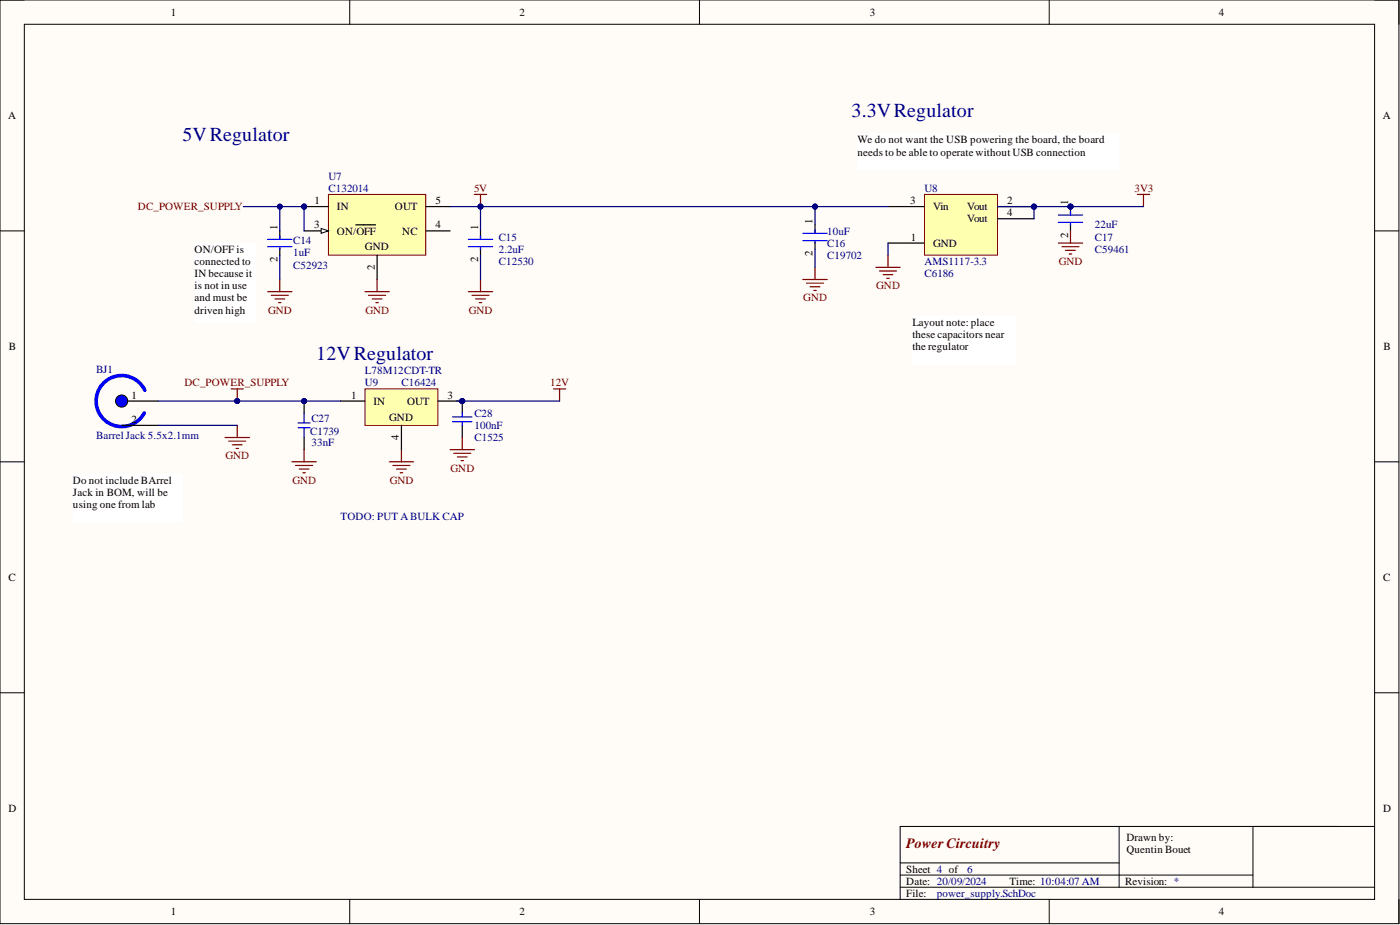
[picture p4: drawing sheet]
<svg xmlns="http://www.w3.org/2000/svg" width="292mm" height="193mm" viewBox="0 0 292 193" stroke-linecap="round" stroke-linejoin="round" font-family="sans-serif">
<defs><g id="words">
<g font-size="4.1" fill="#000080">
<text x="38.1" y="29.5">5VRegulator</text>
<text x="177.7" y="24.4">3.3VRegulator</text>
<text x="66" y="75.1">12VRegulator</text>
</g>
<text font-size="3" fill="#800000" x="189.1" y="176.8">Power Circuitry</text>
<g font-size="2.3">
<text x="35.6" y="3.3">1</text>
<text x="108.4" y="3.3">2</text>
<text x="181.5" y="3.3">3</text>
<text x="254.3" y="3.3">4</text>
<text x="1.7" y="24.8">A</text>
<text x="178.9" y="29.9">We do not want the USB powering the board, the board</text>
<text x="288.5" y="24.8">A</text>
<text x="178.9" y="32.4">needs to be able to operate without USB connection</text>
<text x="57.9" y="47.9" transform="rotate(-90 57.9 47.9)">1</text>
<text x="65.6" y="47.7">3</text>
<text x="65.7" y="42.6">1</text>
<text x="70.3" y="43.9">IN</text>
<text x="82.4" y="43.9">OUT</text>
<text x="90.9" y="42.6">5</text>
<text x="90.9" y="47.7">4</text>
<text x="99.7" y="47.9" transform="rotate(-90 99.7 47.9)">1</text>
<text x="169.5" y="46.6" transform="rotate(-90 169.5 46.6)">1</text>
<text x="189.9" y="42.6">3</text>
<text x="194.7" y="43.9">Vin</text>
<text x="201.8" y="43.9">Vout</text>
<text x="201.8" y="46.4">Vout</text>
<text x="210.2" y="42.6">2</text>
<text x="210.2" y="45.1">4</text>
<text x="222.8" y="42.8" transform="rotate(-90 222.8 42.8)">1</text>
<text x="40.6" y="52.7">ON/OFF is</text>
<text x="70.3" y="48.9">ON/OFF</text>
<text x="76.1" y="52.2">GND</text>
<text x="83.9" y="48.9">NC</text>
<text x="169.5" y="53.5" transform="rotate(-90 169.5 53.5)">2</text>
<text x="190" y="50.2">1</text>
<text x="194.7" y="51.5">GND</text>
<text x="222.8" y="49.7" transform="rotate(-90 222.8 49.7)">2</text>
<text x="40.6" y="55.3">connected to</text>
<text x="40.6" y="57.8">IN because it</text>
<text x="57.9" y="54.8" transform="rotate(-90 57.9 54.8)">2</text>
<text x="78.2" y="56.3" transform="rotate(-90 78.2 56.3)">2</text>
<text x="99.7" y="54.8" transform="rotate(-90 99.7 54.8)">2</text>
<text x="40.6" y="60.3">i</text>
<text x="40.6" y="62.9">and must be</text>
<text x="40.6" y="65.4">driven high</text>
<text x="41.3" y="60.3">s not in use</text>
<text x="190.4" y="67.9">Layout note: place</text>
<text x="190.4" y="70.5">t</text>
<text x="191" y="70.5">hese capacitors near</text>
<text x="1.9" y="73">B</text>
<text x="190.4" y="73">t</text>
<text x="191" y="73">he regulator</text>
<text x="288.7" y="73">B</text>
<text x="27.4" y="83.2">1</text>
<text x="73.3" y="83.2">1</text>
<text x="93.4" y="83.2">3</text>
<text x="27.4" y="88.2">2</text>
<text x="77.9" y="84.4">IN</text>
<text x="81.2" y="87.7">GND</text>
<text x="84.9" y="84.4">OUT</text>
<text x="83.2" y="91.9" transform="rotate(-90 83.2 91.9)">4</text>
<text x="15.2" y="100.9">Do not include BArrel</text>
<text x="15.2" y="103.4">Jack in BOM, will be</text>
<text x="15.2" y="106">using one from lab</text>
<text x="1.8" y="121.2">C</text>
<text x="288.6" y="121.2">C</text>
<text x="1.8" y="169.4">D</text>
<text x="288.6" y="169.4">D</text>
<text x="235" y="175.5">Drawn by:</text>
<text x="235" y="178">Quentin Bouet</text>
<text x="189.1" y="184.6">Date: 20/09/2024</text>
<text x="189.1" y="182">Sheet 4 of</text>
<text x="210.7" y="184.6">Time: 10:04:07 AM</text>
<text x="234.8" y="184.6">Revision: *</text>
<text x="35.6" y="190.9">1</text>
<text x="108.4" y="190.9">2</text>
<text x="181.5" y="190.9">3</text>
<text x="189.1" y="187.1">File:</text>
<text x="254.3" y="190.9">4</text>
</g>
<g font-size="2.3" fill="#000080">
<text x="68.5" y="40.1">C132014</text>
<text x="68.5" y="37.5">U7</text>
<text x="192.9" y="40.1">U8</text>
<text x="228.4" y="47.7">22uF</text>
<text x="61.2" y="53.5">1uF</text>
<text x="61.2" y="51">C14</text>
<text x="104.1" y="52.7">2.2uF</text>
<text x="104.1" y="50.2">C15</text>
<text x="172.6" y="48.9">10uF</text>
<text x="172.6" y="51.5">C16</text>
<text x="228.4" y="52.7">C59461</text>
<text x="228.4" y="50.2">C17</text>
<text x="61.2" y="56">C52923</text>
<text x="104.1" y="55.3">C12530</text>
<text x="172.6" y="54">C19702</text>
<text x="192.9" y="57.8">C6186</text>
<text x="192.9" y="55.3">AMS1117-3.3</text>
<text x="20.1" y="77.8">BJ1</text>
<text x="76.1" y="80.6">U9</text>
<text x="76.1" y="78.1">L78M12CDT-TR</text>
<text x="83.8" y="80.6">C16424</text>
<text x="65" y="88">C27</text>
<text x="99" y="89.5">100nF</text>
<text x="99" y="87">C28</text>
<text x="20.1" y="91.5">Barrel Jack 5.5x2.1mm</text>
<text x="64.7" y="90.8">C1739</text>
<text x="65" y="93">33nF</text>
<text x="99" y="92">C1525</text>
<text x="71.1" y="108.5">TODO: PUT ABULK CAP</text>
<text x="201.8" y="182">6</text>
<text x="195.4" y="187.1">power_supply.SchDoc</text>
</g>
<g font-size="2.3" fill="#800000">
<text x="98.9" y="40.1">5V</text>
<text x="236.7" y="40.1">3V3</text>
<text x="28.8" y="43.9">DC_POWER_SUPPLY</text>
<text x="220.9" y="55.3">GND</text>
<text x="55.9" y="65.4">GND</text>
<text x="76.2" y="65.4">GND</text>
<text x="97.8" y="65.4">GND</text>
<text x="167.6" y="62.9">GND</text>
<text x="182.8" y="60.3">GND</text>
<text x="38.5" y="80.6">DC_POWER_SUPPLY</text>
<text x="114.8" y="80.6">12V</text>
<text x="47" y="95.8">GND</text>
<text x="61" y="100.9">GND</text>
<text x="81.3" y="100.9">GND</text>
<text x="94" y="98.4">GND</text>
</g>
</g></defs>
<path d="M0 0h291.9v192.7h-291.9z" fill-rule="evenodd" fill="#fffcf8"/>
<path d="M0 0h291.9v192.7h-291.9z" fill="none" stroke="#000" stroke-width=".21"/>
<path d="M5.1 5.1h281.7v182.5h-281.7z" fill-rule="evenodd" fill="#fffcf8"/>
<g fill="none" stroke="#000" stroke-width=".21">
<path d="M0 0h5.1M73 0v5.1M145.9 0v5.1M218.9 0v5.1M286.8 0h5.1v5.1M5.1 5.1h281.7v182.5h-281.7zM0 48.2h5.1M286.8 48.2h5.1M0 96.3h5.1M286.8 96.3h5.1M0 144.5h5.1M286.8 144.5h5.1"/>
<path d="M233.5 172.4v12.7M261.4 172.4v12.7M286.8 172.4h-99v15.2M73 187.6v5.1M145.9 187.6v5.1M187.8 185.1h99M187.8 182.6h73.6M187.8 180h45.7M218.9 187.6v5.1M291.9 187.6v5.1"/>
</g>
<circle cx="63.5" cy="43.1" r=".51" fill="#000080"/>
<circle cx="63.5" cy="43.1" r=".51" fill="none" stroke="#000080" stroke-width=".21"/>
<path d="M68.5 40.6h20.3v12.6h-20.3z" fill-rule="evenodd" fill="#ffffb0"/>
<path d="M68.5 40.6h20.3v12.6h-20.3z" fill="none" stroke="#800000" stroke-width=".21"/>
<path d="M63.5 43.1h5" fill="none" stroke="#000" stroke-width=".25"/>
<circle cx="63.5" cy="43.1" r=".51" fill="#000080"/>
<circle cx="63.5" cy="43.1" r=".51" fill="none" stroke="#000080" stroke-width=".21"/>
<path d="M63.5 48.2h5M78.7 53.2v5.1M88.8 43.1h5.1M88.8 48.2h5.1" fill="none" stroke="#000" stroke-width=".25"/>
<path d="M67 47.7l1.5 .5-1.5 .5z" fill="#f8fcff"/>
<path d="M67 47.7l1.5 .5-1.5 .5z" fill="none" stroke="#000" stroke-width=".21"/>
<path d="M74.3 46.9h4.1" fill="none" stroke="#000" stroke-width=".25"/>
<path d="M78.7 58.3v2.5M76.1 60.8h5.1M76.9 61.6h3.6M77.7 62.4h2M78.4 63.1h.5" fill="none" stroke="#800000" stroke-width=".25"/>
<path d="M40.6 50.7h12.7v16.5h-12.7z" fill-rule="evenodd" fill="#fff"/>
<path d="M40.6 50.7h12.7v16.5h-12.7z" fill="none" stroke="#fff" stroke-width=".21"/>
<path d="M58.4 48.2v1.7M58.4 51.7v1.5M100.3 48.2v1.7M100.3 51.7v1.5" fill="none" stroke="#000" stroke-width=".25"/>
<path d="M55.8 49.9h5.1M55.8 51.5h5.1M58.4 49.2v.7M58.4 51.7v.3M97.7 49.9h5.1M97.7 51.5h5.1M100.3 49.2v.7M100.3 51.7v.3" fill="none" stroke="#00f" stroke-width=".25"/>
<path d="M58.4 58.3v2.5M100.3 58.3v2.5M55.8 60.8h5.1M56.6 61.6h3.6M57.4 62.4h2M58.1 63.1h.5M97.7 60.8h5.1M98.5 61.6h3.5M99.2 62.4h2.1M100 63.1h.5M48.2 81.1h2.6M49.5 81.1v2.6" fill="none" stroke="#800000" stroke-width=".25"/>
<circle cx="49.5" cy="83.7" r=".51" fill="#000080"/>
<circle cx="49.5" cy="83.7" r=".51" fill="none" stroke="#000080" stroke-width=".21"/>
<path d="M47 91.3h5M47.7 92h3.6M48.5 92.8h2M49.2 93.6h.5M49.5 88.7v2.6" fill="none" stroke="#800000" stroke-width=".25"/>
<path d="M30.2 81.4a5.3 5.3 0 0 0-8.1-2 5.3 5.3 0 0 0-.2 8.3 5.3 5.3 0 0 0 8.2-1.6" fill="none" stroke="#00f" stroke-width=".76"/>
<path d="M25.4 83.7h7.6M25.4 88.7h7.6" fill="none" stroke="#000" stroke-width=".25"/>
<circle cx="25.4" cy="83.7" r="1.27" fill="#00f"/>
<circle cx="25.4" cy="83.7" r="1.27" fill="none" stroke="#000" stroke-width=".21"/>
<path d="M167.5 58.3h5.1M168.3 59.1h3.5M169 59.8h2.1M170 55.8v2.5M169.8 60.6h.5M81.2 96.3h5.1M82 97.1h3.5M82.7 97.9h2.1M83.5 98.6h.5M83.8 93.8v2.5" fill="none" stroke="#800000" stroke-width=".25"/>
<path d="M170 46.9v1.8M170 50.5v1.5" fill="none" stroke="#000" stroke-width=".25"/>
<path d="M167.5 48.7h5.1M167.5 50.2h5.1M170 47.9v.8M170 50.5v.2" fill="none" stroke="#00f" stroke-width=".25"/>
<circle cx="215.7" cy="43.1" r=".51" fill="#000080"/>
<circle cx="215.7" cy="43.1" r=".51" fill="none" stroke="#000080" stroke-width=".21"/>
<path d="M192.9 40.6h15.2v12.6h-15.2z" fill-rule="evenodd" fill="#ffffb0"/>
<path d="M192.9 40.6h15.2v12.6h-15.2z" fill="none" stroke="#800000" stroke-width=".21"/>
<path d="M185.3 50.7h7.6M208.1 43.1h7.6" fill="none" stroke="#000" stroke-width=".25"/>
<circle cx="215.7" cy="43.1" r=".51" fill="#000080"/>
<circle cx="215.7" cy="43.1" r=".51" fill="none" stroke="#000080" stroke-width=".21"/>
<path d="M185.3 43.1h7.6M208.1 45.6h7.6" fill="none" stroke="#000" stroke-width=".25"/>
<path d="M182.7 55.8h5.1M183.5 56.5h3.6M184.3 57.3h2M185 58.1h.5M185.3 53.2v2.6" fill="none" stroke="#800000" stroke-width=".25"/>
<circle cx="223.3" cy="43.1" r=".51" fill="#000080"/>
<circle cx="223.3" cy="43.1" r=".51" fill="none" stroke="#000080" stroke-width=".21"/>
<path d="M223.3 43.1v1.8" fill="none" stroke="#000" stroke-width=".25"/>
<circle cx="223.3" cy="43.1" r=".51" fill="#000080"/>
<circle cx="223.3" cy="43.1" r=".51" fill="none" stroke="#000080" stroke-width=".21"/>
<path d="M223.3 46.6v1.6" fill="none" stroke="#000" stroke-width=".25"/>
<path d="M220.8 44.9h5.1M220.8 46.4h5.1M223.3 44.1v.8M223.3 46.6v.3" fill="none" stroke="#00f" stroke-width=".25"/>
<path d="M220.8 50.7h5.1M221.6 51.5h3.5M222.3 52.2h2.1M223.1 53h.5M223.3 48.2v2.5" fill="none" stroke="#800000" stroke-width=".25"/>
<path d="M178.9 27.9h54.6v7.6h-54.6z" fill-rule="evenodd" fill="#fff"/>
<path d="M178.9 27.9h54.6v7.6h-54.6z" fill="none" stroke="#fff" stroke-width=".21"/>
<path d="M190.4 65.9h21.5v10.2h-21.5z" fill-rule="evenodd" fill="#fff"/>
<path d="M190.4 65.9h21.5v10.2h-21.5z" fill="none" stroke="#fff" stroke-width=".21"/>
<path d="M15.2 98.9h22.9v10.1h-22.9z" fill-rule="evenodd" fill="#fff"/>
<path d="M15.2 98.9h22.9v10.1h-22.9z" fill="none" stroke="#fff" stroke-width=".21"/>
<path d="M99 40.6h2.5M100.3 40.6v2.5" fill="none" stroke="#800000" stroke-width=".25"/>
<circle cx="100.3" cy="43.1" r=".51" fill="#000080"/>
<circle cx="100.3" cy="43.1" r=".51" fill="none" stroke="#000080" stroke-width=".21"/>
<path d="M237.3 40.6h2.5M238.6 40.6v2.5M115.5 81.1h2.5M116.8 81.1v2.6" fill="none" stroke="#800000" stroke-width=".25"/>
<circle cx="96.4" cy="83.7" r=".51" fill="#000080"/>
<circle cx="96.4" cy="83.7" r=".51" fill="none" stroke="#000080" stroke-width=".21"/>
<path d="M76.1 81.1h15.3v7.6h-15.3z" fill-rule="evenodd" fill="#ffffb0"/>
<path d="M76.1 81.1h15.3v7.6h-15.3z" fill="none" stroke="#800000" stroke-width=".21"/>
<path d="M71.1 83.7h5M83.8 88.7v5.1M91.4 83.7h5" fill="none" stroke="#000" stroke-width=".25"/>
<circle cx="96.4" cy="83.7" r=".51" fill="#000080"/>
<circle cx="96.4" cy="83.7" r=".51" fill="none" stroke="#000080" stroke-width=".21"/>
<circle cx="96.4" cy="83.7" r=".51" fill="#000080"/>
<circle cx="96.4" cy="83.7" r=".51" fill="none" stroke="#000080" stroke-width=".21"/>
<path d="M96.4 83.7v2.5M96.4 88.7v2.6" fill="none" stroke="#000" stroke-width=".25"/>
<circle cx="96.4" cy="83.7" r=".51" fill="#000080"/>
<circle cx="96.4" cy="83.7" r=".51" fill="none" stroke="#000080" stroke-width=".21"/>
<path d="M94.4 87h4.1M94.4 88h4.1M96.4 86.2v.8M96.4 88v.7" fill="none" stroke="#00f" stroke-width=".25"/>
<path d="M93.9 93.8h5.1M94.7 94.6h3.5M95.4 95.3h2.1M96.2 96.1h.5M96.4 91.3v2.5" fill="none" stroke="#800000" stroke-width=".25"/>
<circle cx="63.5" cy="83.7" r=".51" fill="#000080"/>
<circle cx="63.5" cy="83.7" r=".51" fill="none" stroke="#000080" stroke-width=".21"/>
<path d="M62.2 89.2h2.5M62.2 88.2h2.5M63.5 86.2v2M63.5 89.2v2.1" fill="none" stroke="#00f" stroke-width=".25"/>
<path d="M63.5 83.7v2.5M63.5 91.3v2.5" fill="none" stroke="#000" stroke-width=".25"/>
<circle cx="63.5" cy="83.7" r=".51" fill="#000080"/>
<circle cx="63.5" cy="83.7" r=".51" fill="none" stroke="#000080" stroke-width=".21"/>
<path d="M63.5 43.1v5.1" fill="none" stroke="#000080" stroke-width=".25"/>
<circle cx="63.5" cy="43.1" r=".51" fill="#000080"/>
<circle cx="63.5" cy="43.1" r=".51" fill="none" stroke="#000080" stroke-width=".21"/>
<path d="M50.8 43.1h12.7" fill="none" stroke="#000080" stroke-width=".25"/>
<circle cx="63.5" cy="43.1" r=".51" fill="#000080"/>
<circle cx="63.5" cy="43.1" r=".51" fill="none" stroke="#000080" stroke-width=".21"/>
<circle cx="58.4" cy="43.1" r=".51" fill="#000080"/>
<circle cx="58.4" cy="43.1" r=".51" fill="none" stroke="#000080" stroke-width=".21"/>
<path d="M58.4 43.1v5.1" fill="none" stroke="#000080" stroke-width=".25"/>
<circle cx="58.4" cy="43.1" r=".51" fill="#000080"/>
<circle cx="58.4" cy="43.1" r=".51" fill="none" stroke="#000080" stroke-width=".21"/>
<path d="M58.4 53.2v5.1M100.3 53.2v5.1M170 52v3.8M208.1 43.1h15.2M33 88.7h16.5" fill="none" stroke="#000080" stroke-width=".25"/>
<circle cx="215.7" cy="43.1" r=".51" fill="#000080"/>
<circle cx="215.7" cy="43.1" r=".51" fill="none" stroke="#000080" stroke-width=".21"/>
<circle cx="223.3" cy="43.1" r=".51" fill="#000080"/>
<circle cx="223.3" cy="43.1" r=".51" fill="none" stroke="#000080" stroke-width=".21"/>
<path d="M170 43.1v3.8" fill="none" stroke="#000080" stroke-width=".25"/>
<circle cx="170" cy="43.1" r=".51" fill="#000080"/>
<circle cx="170" cy="43.1" r=".51" fill="none" stroke="#000080" stroke-width=".21"/>
<path d="M185.3 50.7v2.5M215.7 43.1v2.5" fill="none" stroke="#000080" stroke-width=".25"/>
<circle cx="215.7" cy="43.1" r=".51" fill="#000080"/>
<circle cx="215.7" cy="43.1" r=".51" fill="none" stroke="#000080" stroke-width=".21"/>
<path d="M100.3 43.1v5.1" fill="none" stroke="#000080" stroke-width=".25"/>
<circle cx="100.3" cy="43.1" r=".51" fill="#000080"/>
<circle cx="100.3" cy="43.1" r=".51" fill="none" stroke="#000080" stroke-width=".21"/>
<path d="M170 43.1h15.3" fill="none" stroke="#000080" stroke-width=".25"/>
<circle cx="170" cy="43.1" r=".51" fill="#000080"/>
<circle cx="170" cy="43.1" r=".51" fill="none" stroke="#000080" stroke-width=".21"/>
<path d="M93.9 43.1h76.1" fill="none" stroke="#000080" stroke-width=".25"/>
<circle cx="100.3" cy="43.1" r=".51" fill="#000080"/>
<circle cx="100.3" cy="43.1" r=".51" fill="none" stroke="#000080" stroke-width=".21"/>
<circle cx="170" cy="43.1" r=".51" fill="#000080"/>
<circle cx="170" cy="43.1" r=".51" fill="none" stroke="#000080" stroke-width=".21"/>
<path d="M223.3 43.1h15.3" fill="none" stroke="#000080" stroke-width=".25"/>
<circle cx="223.3" cy="43.1" r=".51" fill="#000080"/>
<circle cx="223.3" cy="43.1" r=".51" fill="none" stroke="#000080" stroke-width=".21"/>
<path d="M95.2 83.7h21.6" fill="none" stroke="#000080" stroke-width=".25"/>
<circle cx="96.4" cy="83.7" r=".51" fill="#000080"/>
<circle cx="96.4" cy="83.7" r=".51" fill="none" stroke="#000080" stroke-width=".21"/>
<path d="M33 83.7h16.5" fill="none" stroke="#000080" stroke-width=".25"/>
<circle cx="49.5" cy="83.7" r=".51" fill="#000080"/>
<circle cx="49.5" cy="83.7" r=".51" fill="none" stroke="#000080" stroke-width=".21"/>
<path d="M49.5 83.7h21.6" fill="none" stroke="#000080" stroke-width=".25"/>
<circle cx="63.5" cy="83.7" r=".51" fill="#000080"/>
<circle cx="63.5" cy="83.7" r=".51" fill="none" stroke="#000080" stroke-width=".21"/>
<circle cx="49.5" cy="83.7" r=".51" fill="#000080"/>
<circle cx="49.5" cy="83.7" r=".51" fill="none" stroke="#000080" stroke-width=".21"/>
<path d="M60.9 96.3h5.1M61.7 97.1h3.5M62.4 97.9h2.1M63.2 98.6h.5M63.5 93.8v2.5" fill="none" stroke="#800000" stroke-width=".25"/>
<use href="#words"/>
</svg>
